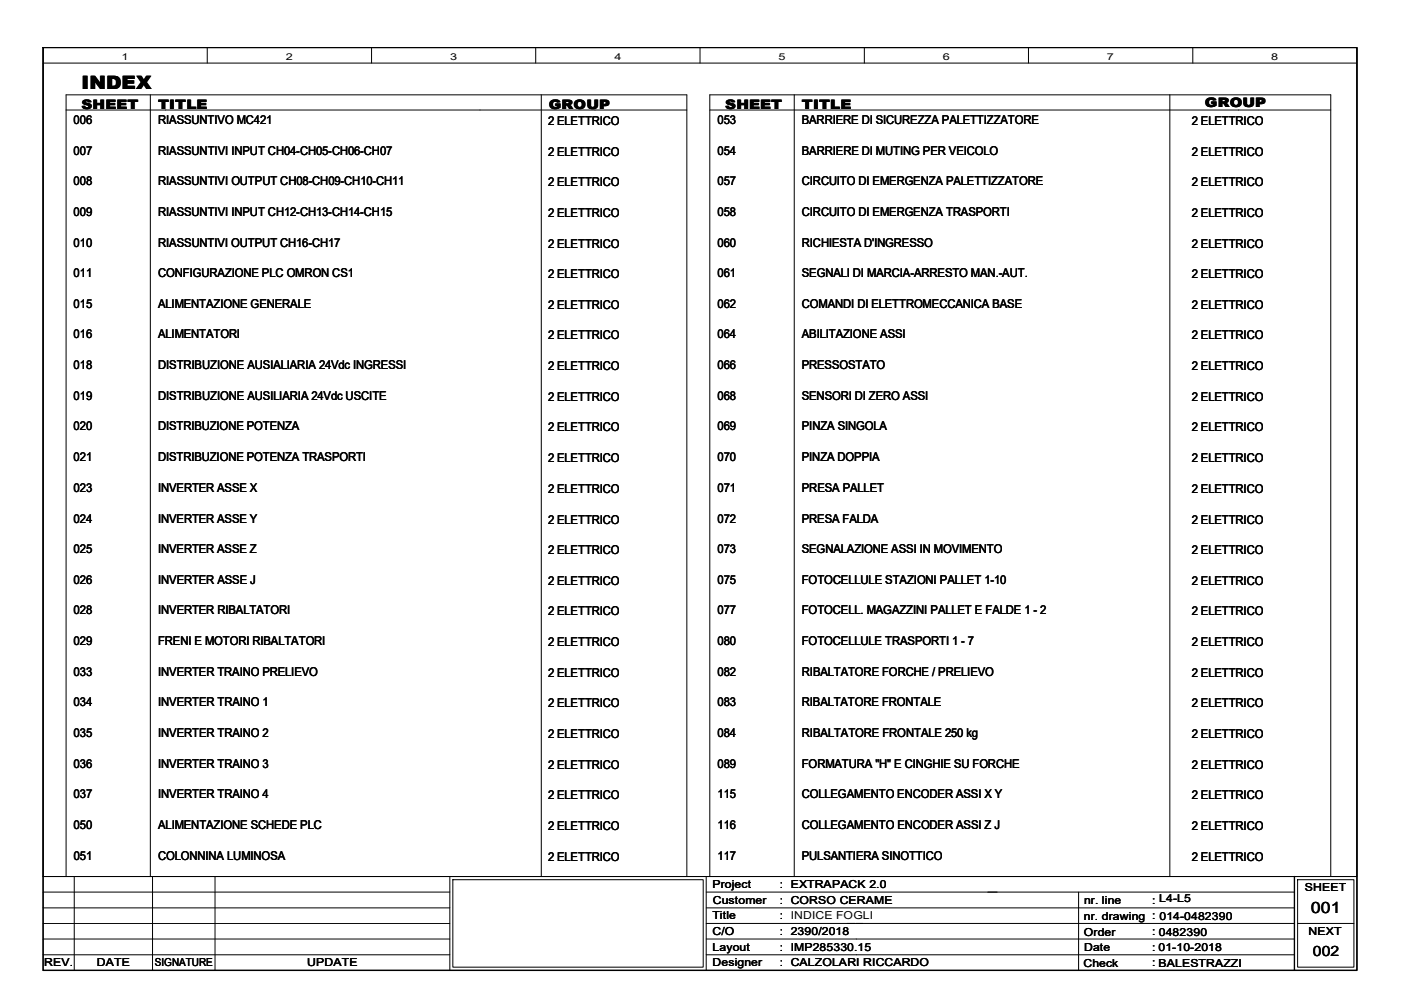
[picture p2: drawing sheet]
<svg xmlns="http://www.w3.org/2000/svg" width="297mm" height="210mm" viewBox="0 0 297 210" stroke-linecap="round" stroke-linejoin="round" font-family="sans-serif">
<defs><g id="words">
<text font-size="3.9" x="17.3" y="18.8">INDEX</text>
<text font-size="3.3" x="278" y="193.5">001</text>
<text font-size="3" x="278.3" y="202.6">002</text>
<g font-size="2.8">
<text x="17.3" y="23.1">SHEET</text>
<text x="33.5" y="23.1">TITLE</text>
<text x="116.4" y="23.1">GROUP</text>
<text x="153.8" y="23.1">SHEET</text>
<text x="170" y="23.1">TITLE</text>
<text x="255.5" y="22.8">GROUP</text>
</g>
<g font-size="2.6">
<text x="15.6" y="26.2">006</text>
<text x="33.5" y="26.2">RIASSUNTIVO MC421</text>
<text x="116.2" y="26.5">2 ELETTRICO</text>
<text x="152.1" y="26.2">053</text>
<text x="170" y="26.2">BARRIERE DI SICUREZZA PALETTIZZATORE</text>
<text x="252.7" y="26.5">2 ELETTRICO</text>
<text x="15.6" y="32.8">007</text>
<text x="33.5" y="32.8">RIASSUNTIVI INPUT CH04-CH05-CH06-CH07</text>
<text x="116.2" y="33">2 ELETTRICO</text>
<text x="152.1" y="32.8">054</text>
<text x="170" y="32.8">BARRIERE DI MUTING PER VEICOLO</text>
<text x="252.7" y="33">2 ELETTRICO</text>
<text x="15.6" y="39.3">008</text>
<text x="33.5" y="39.3">RIASSUNTIVI OUTPUT CH08-CH09-CH10-CH11</text>
<text x="116.2" y="39.5">2 ELETTRICO</text>
<text x="152.1" y="39.3">057</text>
<text x="170" y="39.3">CIRCUITO DI EMERGENZA PALETTIZZATORE</text>
<text x="252.7" y="39.5">2 ELETTRICO</text>
<text x="15.6" y="45.8">009</text>
<text x="33.5" y="45.8">RIASSUNTIVI INPUT CH12-CH13-CH14-CH15</text>
<text x="116.2" y="46">2 ELETTRICO</text>
<text x="152.1" y="45.8">058</text>
<text x="170" y="45.8">CIRCUITO DI EMERGENZA TRASPORTI</text>
<text x="252.7" y="46">2 ELETTRICO</text>
<text x="15.6" y="52.3">010</text>
<text x="33.5" y="52.3">RIASSUNTIVI OUTPUT CH16-CH17</text>
<text x="116.2" y="52.5">2 ELETTRICO</text>
<text x="152.1" y="52.3">060</text>
<text x="170" y="52.3">RICHIESTA D'INGRESSO</text>
<text x="252.7" y="52.5">2 ELETTRICO</text>
<text x="15.6" y="58.8">011</text>
<text x="33.5" y="58.8">CONFIGURAZIONE PLC OMRON CS1</text>
<text x="116.2" y="59">2 ELETTRICO</text>
<text x="152.1" y="58.8">061</text>
<text x="170" y="58.8">SEGNALI DI MARCIA-ARRESTO MAN.-AUT.</text>
<text x="252.7" y="59">2 ELETTRICO</text>
<text x="15.6" y="65.3">015</text>
<text x="33.5" y="65.3">ALIMENTAZIONE GENERALE</text>
<text x="116.2" y="65.5">2 ELETTRICO</text>
<text x="152.1" y="65.3">062</text>
<text x="170" y="65.3">COMANDI DI ELETTROMECCANICA BASE</text>
<text x="252.7" y="65.5">2 ELETTRICO</text>
<text x="15.6" y="71.8">016</text>
<text x="33.5" y="71.8">ALIMENTATORI</text>
<text x="116.2" y="72">2 ELETTRICO</text>
<text x="152.1" y="71.8">064</text>
<text x="170" y="71.8">ABILITAZIONE ASSI</text>
<text x="252.7" y="72">2 ELETTRICO</text>
<text x="15.6" y="78.3">018</text>
<text x="33.5" y="78.3">DISTRIBUZIONE AUSIALIARIA 24Vdc INGRESSI</text>
<text x="116.2" y="78.5">2 ELETTRICO</text>
<text x="152.1" y="78.3">066</text>
<text x="170" y="78.3">PRESSOSTATO</text>
<text x="252.7" y="78.5">2 ELETTRICO</text>
<text x="15.6" y="84.8">019</text>
<text x="33.5" y="84.8">DISTRIBUZIONE AUSILIARIA 24Vdc USCITE</text>
<text x="116.2" y="85">2 ELETTRICO</text>
<text x="152.1" y="84.8">068</text>
<text x="170" y="84.8">SENSORI DI ZERO ASSI</text>
<text x="252.7" y="85">2 ELETTRICO</text>
<text x="15.6" y="91.3">020</text>
<text x="33.5" y="91.3">DISTRIBUZIONE POTENZA</text>
<text x="116.2" y="91.5">2 ELETTRICO</text>
<text x="152.1" y="91.3">069</text>
<text x="170" y="91.3">PINZA SINGOLA</text>
<text x="252.7" y="91.5">2 ELETTRICO</text>
<text x="15.6" y="97.7">021</text>
<text x="33.5" y="97.7">DISTRIBUZIONE POTENZA TRASPORTI</text>
<text x="116.2" y="98">2 ELETTRICO</text>
<text x="152.1" y="97.7">070</text>
<text x="170" y="97.7">PINZA DOPPIA</text>
<text x="252.7" y="98">2 ELETTRICO</text>
<text x="15.6" y="104.3">023</text>
<text x="33.5" y="104.3">INVERTER ASSE X</text>
<text x="116.2" y="104.5">2 ELETTRICO</text>
<text x="152.1" y="104.3">071</text>
<text x="170" y="104.3">PRESA PALLET</text>
<text x="252.7" y="104.5">2 ELETTRICO</text>
<text x="15.6" y="110.8">024</text>
<text x="33.5" y="110.8">INVERTER ASSE Y</text>
<text x="116.2" y="111">2 ELETTRICO</text>
<text x="152.1" y="110.8">072</text>
<text x="170" y="110.8">PRESA FALDA</text>
<text x="252.7" y="111">2 ELETTRICO</text>
<text x="15.6" y="117.3">025</text>
<text x="33.5" y="117.3">INVERTER ASSE Z</text>
<text x="116.2" y="117.5">2 ELETTRICO</text>
<text x="152.1" y="117.3">073</text>
<text x="170" y="117.3">SEGNALAZIONE ASSI IN MOVIMENTO</text>
<text x="252.7" y="117.5">2 ELETTRICO</text>
<text x="15.6" y="123.8">026</text>
<text x="33.5" y="123.8">INVERTER ASSE J</text>
<text x="116.2" y="124">2 ELETTRICO</text>
<text x="152.1" y="123.8">075</text>
<text x="170" y="123.8">FOTOCELLULE STAZIONI PALLET 1-10</text>
<text x="252.7" y="124">2 ELETTRICO</text>
<text x="15.6" y="130.3">028</text>
<text x="33.5" y="130.3">INVERTER RIBALTATORI</text>
<text x="116.2" y="130.5">2 ELETTRICO</text>
<text x="152.1" y="130.3">077</text>
<text x="170" y="130.3">FOTOCELL. MAGAZZINI PALLET E FALDE 1 - 2</text>
<text x="252.7" y="130.5">2 ELETTRICO</text>
<text x="15.6" y="136.8">029</text>
<text x="33.5" y="136.8">FRENI E MOTORI RIBALTATORI</text>
<text x="116.2" y="137">2 ELETTRICO</text>
<text x="152.1" y="136.8">080</text>
<text x="170" y="136.8">FOTOCELLULE TRASPORTI 1 - 7</text>
<text x="252.7" y="137">2 ELETTRICO</text>
<text x="15.6" y="143.3">033</text>
<text x="33.5" y="143.3">INVERTER TRAINO PRELIEVO</text>
<text x="116.2" y="143.5">2 ELETTRICO</text>
<text x="152.1" y="143.3">082</text>
<text x="170" y="143.3">RIBALTATORE FORCHE / PRELIEVO</text>
<text x="252.7" y="143.5">2 ELETTRICO</text>
<text x="15.6" y="149.8">034</text>
<text x="33.5" y="149.8">INVERTER TRAINO 1</text>
<text x="116.2" y="150">2 ELETTRICO</text>
<text x="152.1" y="149.8">083</text>
<text x="170" y="149.8">RIBALTATORE FRONTALE</text>
<text x="252.7" y="150">2 ELETTRICO</text>
<text x="15.6" y="156.3">035</text>
<text x="33.5" y="156.3">INVERTER TRAINO 2</text>
<text x="116.2" y="156.5">2 ELETTRICO</text>
<text x="152.1" y="156.3">084</text>
<text x="170" y="156.3">RIBALTATORE FRONTALE 250 kg</text>
<text x="252.7" y="156.5">2 ELETTRICO</text>
<text x="15.6" y="162.8">036</text>
<text x="33.5" y="162.8">INVERTER TRAINO 3</text>
<text x="116.2" y="163">2 ELETTRICO</text>
<text x="152.1" y="162.8">089</text>
<text x="170" y="162.8">FORMATURA &quot;H&quot; E CINGHIE SU FORCHE</text>
<text x="252.7" y="163">2 ELETTRICO</text>
<text x="15.6" y="169.2">037</text>
<text x="33.5" y="169.2">INVERTER TRAINO 4</text>
<text x="116.2" y="169.5">2 ELETTRICO</text>
<text x="152.1" y="169.2">115</text>
<text x="170" y="169.2">COLLEGAMENTO ENCODER ASSI X Y</text>
<text x="252.7" y="169.5">2 ELETTRICO</text>
<text x="15.6" y="175.8">050</text>
<text x="33.5" y="175.8">ALIMENTAZIONE SCHEDE PLC</text>
<text x="116.2" y="176">2 ELETTRICO</text>
<text x="152.1" y="175.8">116</text>
<text x="170" y="175.8">COLLEGAMENTO ENCODER ASSI Z J</text>
<text x="252.7" y="176">2 ELETTRICO</text>
<text x="15.6" y="182.3">051</text>
<text x="33.5" y="182.3">COLONNINA LUMINOSA</text>
<text x="116.2" y="182.5">2 ELETTRICO</text>
<text x="152.1" y="182.3">117</text>
<text x="170" y="182.3">PULSANTIERA SINOTTICO</text>
<text x="252.7" y="182.5">2 ELETTRICO</text>
</g>
<g font-size="2.3">
<text x="151.1" y="188.3">Project</text>
<text x="151.1" y="191.7">Customer</text>
<text x="165.4" y="188.3">: EXTRAPACK 2.0</text>
<text x="165.4" y="191.6">: CORSO CERAME</text>
<text x="229.9" y="191.6">nr. line</text>
<text x="244.3" y="191.6">: L4-L5</text>
<text x="276.6" y="188.9">SHEET</text>
<text x="151.1" y="194.9">Title</text>
<text x="165.4" y="194.9">: INDICE FOGLI</text>
<text x="229.8" y="195">nr. drawing : 014-0482390</text>
<text x="151.1" y="198.3">C/O</text>
<text x="151.1" y="201.6">Layout</text>
<text x="165.4" y="198.3">: 2390/2018</text>
<text x="165.4" y="201.6">: IMP285330.15</text>
<text x="229.8" y="198.5">Order</text>
<text x="229.9" y="201.5">Date</text>
<text x="244.3" y="198.3">: 0482390</text>
<text x="244.3" y="201.6">: 01-10-2018</text>
<text x="277.4" y="198.2">NEXT</text>
<text x="9.4" y="204.9">REV.</text>
<text x="20.5" y="204.9">DATE</text>
<text x="32.8" y="204.9">SIGNATURE</text>
<text x="65.1" y="204.9">UPDATE</text>
<text x="151.1" y="204.9">Designer</text>
<text x="165.4" y="204.9">: CALZOLARI RICCARDO</text>
<text x="229.7" y="204.9">Check</text>
<text x="244.3" y="204.9">: BALESTRAZZI</text>
<text x="245.6" y="204.9">BALESTRAZZI</text>
</g>
<g font-size="2">
<text x="25.8" y="12.7">1</text>
<text x="60.6" y="12.7">2</text>
<text x="95.4" y="12.7">3</text>
<text x="130.3" y="12.7">4</text>
<text x="165.1" y="12.7">5</text>
<text x="199.9" y="12.7">6</text>
<text x="234.7" y="12.7">7</text>
<text x="269.5" y="12.7">8</text>
</g>
</g></defs>
<path d="M9.1 10.1h278.6v195.6h-278.6zM274.4 185.8v19.9" fill="none" stroke="#000" stroke-width=".3"/>
<g fill="none" stroke="#000" stroke-width=".21">
<path d="M9.1 10.1h278.6v195.6h-278.6zM9.1 10.1h278.6v175.7h-278.6zM9.1 13.4h278.6M43.9 10.1v3.3M78.8 10.1v3.3M113.6 10.1v3.3M148.4 10.1v3.3M183.3 10.1v3.3M218.1 10.1v3.3M252.9 10.1v3.3M14 23.3h131.6M31.9 20.1v165.7"/>
<path d="M114.8 20.1v165.7M150.5 23.3h131.6M168.4 20.1v165.7M248 20.1v165.7M9.1 185.8h278.6M9.1 195.8h86.3M9.1 199.1h86.3M9.1 192.5h86.3M9.1 189.1h86.3M14 185.8v-165.7h131.6v165.7M15.7 185.8v19.9M32.3 185.8v19.9"/>
<path d="M45.6 185.8v19.9M95.4 185.8v19.9M96 186.5h53.1v18.6h-53.1zM149.7 185.8v19.9M149.7 195.8h124.7M149.7 199.1h124.7M149.7 192.5h124.7M149.7 189.1h124.7M150.5 185.8v-165.7h131.6v165.7M228.7 189.1v16.6M275.1 186.5h12v18.6h-12zM275.1 195.8h12"/>
<path d="M9.1 202.4h86.3M149.7 202.4h124.7"/>
</g>
<use href="#words"/>
</svg>
